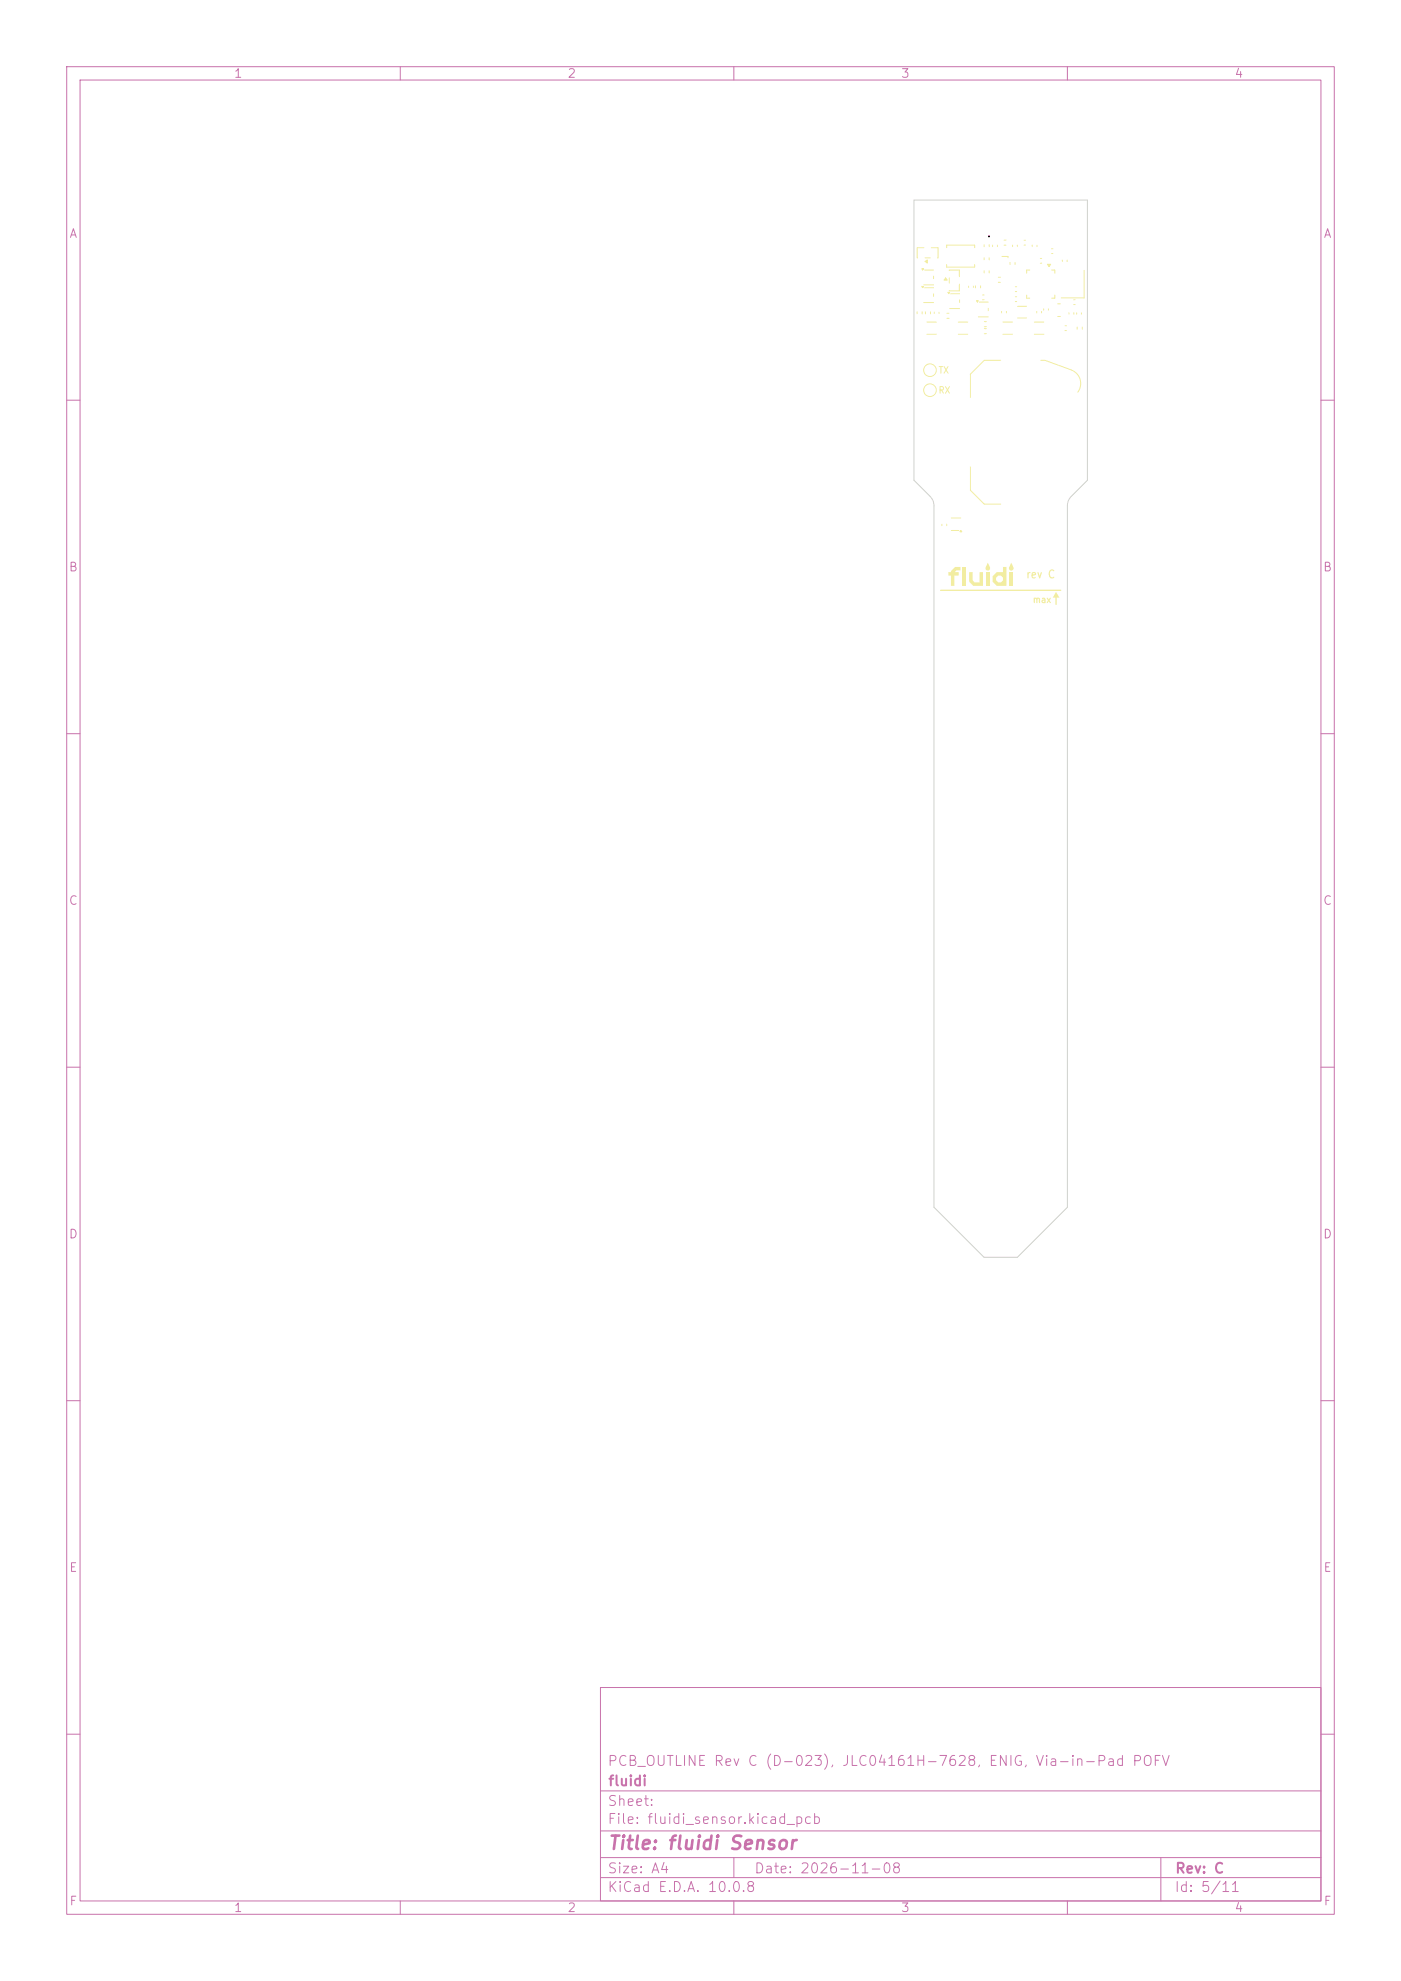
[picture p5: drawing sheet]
<svg xmlns="http://www.w3.org/2000/svg" width="210mm" height="297mm" viewBox="0 0 210 297" stroke-linecap="round" stroke-linejoin="round" font-family="sans-serif">
<defs><g id="words">
<text font-size="2" fill="#c872ab" x="91" y="277.8">Title: fluidi Sensor</text>
<g font-size="1.5" fill="#c872ab">
<text x="91" y="265.1">PCB_OUTLINE Rev C (D-023), JLC04161H-7628, ENIG, Via-in-Pad POFV</text>
<text x="91.1" y="268.1">fluidi</text>
<text x="91" y="273.8">File: fluidi_sensor.kicad_pcb</text>
<text x="91" y="271.1">Sheet:</text>
<text x="91" y="281.2">Size: A4</text>
<text x="113" y="281.2">Date: 2026-11-08</text>
<text x="176.1" y="281.2">Rev: C</text>
<text x="91" y="284">KiCad E.D.A. 10.0.8</text>
<text x="176" y="284">Id: 5/11</text>
</g>
<g font-size="1.3" fill="#c872ab">
<text x="35" y="12">1</text>
<text x="85" y="12">2</text>
<text x="135" y="12">3</text>
<text x="185" y="12">4</text>
<text x="10.3" y="36">A</text>
<text x="198.3" y="36">A</text>
<text x="10.2" y="86">B</text>
<text x="198.2" y="86">B</text>
<text x="10.2" y="136">C</text>
<text x="198.2" y="136">C</text>
<text x="10.2" y="186">D</text>
<text x="198.2" y="186">D</text>
<text x="10.3" y="236">E</text>
<text x="198.3" y="236">E</text>
<text x="10.3" y="286">F</text>
<text x="35" y="287">1</text>
<text x="85" y="287">2</text>
<text x="135" y="287">3</text>
<text x="185" y="287">4</text>
<text x="198.3" y="286">F</text>
</g>
<text font-size="1.2" fill="#f2eda1" x="153.7" y="87">rev C</text>
<g font-size="1" fill="#f2eda1">
<text x="140.6" y="56.3">TX</text>
<text x="140.6" y="59.3">RX</text>
<text x="154.7" y="90.7">max</text>
</g>
</g></defs>
<g fill="none" stroke="#c872ab" stroke-width=".15">
<path d="M10 10h190v277h-190zM12 12h186v273h-186zM60 10v2M110 10v2M160 10v2M10 60h2M198 60h2M10 110h2M198 110h2M10 160h2M198 160h2M10 210h2"/>
<path d="M198 210h2M90 253h108v32h-108zM10 260h2M90 278.5h108M90 274.5h108M90 268.5h108M110 278.5v3M174 278.5v6.5M198 260h2M60 285v2M90 281.5h108M110 285v2"/>
<path d="M160 285v2"/>
</g>
<g fill="#f2eda1">
<path d="M158.3 88.7l.5 .9h-1z"/>
<path d="M144.3 85h.5v2.8h-.5z"/>
<path d="M147.8 85.8h.5v2h-.5z"/>
<path d="M151.3 85.8h.5v2h-.5z"/>
<path d="M145.3 85.8h.5v1.2l.3 .3h.7v-1.5h.5v2h-1.4l-.6-.6z"/>
<path d="M142.2 85.8h.3v-.2l.7-.6h.8v.5h-.6l-.3 .3h.6v.5h-.6v1.5h-.6v-1.5h-.3z"/>
<path d="M148.8 86.4l.6-.6h.9v-.8h.6v2.8h-1.5l-.6-.6v-.2h.5l.3 .3h.4l.3-.3v-.4l-.3-.3h-.4l-.3 .3v.4h-.5z"/>
<path d="M148.1 84.4l.3 .8-.1 .2-.2 .1-.3-.1-.1-.2z"/>
<path d="M151.6 84.4l.3 .8-.1 .2-.2 .1-.3-.1-.1-.2z"/>
</g>
<path d="M141 88.5h18M158.3 89.6v1" fill="none" stroke="#f2eda1" stroke-width=".2"/>
<path d="M138.2 40.3h.3l-.2 .2zM138.5 42.7h1.4M138.6 40.5h1.3M139.9 41.4v.4M161.5 49v.4M162.2 49v.4" fill="none" stroke="#f2eda1" stroke-width=".15"/>
<path d="M138.2 40.3h.3l-.2 .2z" fill="#f2eda1"/>
<g fill="none" stroke="#f2eda1" stroke-width=".15">
<path d="M138.5 37.1h-1v1.6M138.7 38.7h.7M138.7 39.2l.3-.2v.4zM139.6 37.1h1v1.6M148.8 36.8v.2M149.5 36.8v.2M151.4 39.3v.4M151.8 36.8v.2M152.2 39.3v.4M152.5 36.8v.2M138.7 46.7v.4M138.9 48.3h1.5"/>
<path d="M138.9 50.1h1.5M139.5 46.7v.4M140 46.8v.2M140.8 46.8v.2M147.5 49.3h.4M147.5 50h.4M150.3 48.3h1.5M150.3 50.1h1.5M159.6 48.8h.3M159.6 49.6h.3"/>
<circle cx="139.4" cy="55.5" r=".95"/>
</g>
<path d="M138.7 39.2l.3-.2v.4z" fill="#f2eda1"/>
<path d="M159.2 39v.2M160 39v.2M138.2 42.9h.3l-.2 .2zM138.5 45.4h1.4M138.6 43.1h1.3M139.9 44.1v.3M156.4 46.3v.2M157.2 46.3v.2M160.9 44.9h.3M160.9 45.7h.3" fill="none" stroke="#f2eda1" stroke-width=".15"/>
<path d="M138.2 42.9h.3l-.2 .2z" fill="#f2eda1"/>
<path d="M153.5 36h.2M153.5 36.7h.2M157 39.6h.5l-.3 .4zM152.2 44.5h.2M152.2 45.2h.2M153.9 44.2v.5h.5M154.4 40.5h-.5v.5M157.6 40.5h.5v.5M158.1 44.2v.5h-.5" fill="none" stroke="#f2eda1" stroke-width=".15"/>
<path d="M157 39.6h.5l-.3 .4z" fill="#f2eda1"/>
<g fill="none" stroke="#f2eda1" stroke-width=".15">
<path d="M157.6 37.3h.2M157.6 38h.2M137.5 46.7v.4M138.2 46.7v.4M146.4 45.1h.2l-.1 .2zM146.7 47.5h1.4M146.8 45.3h1.3M148.1 46.2v.4M150 54h-2.5l-2 2.1v3.5M152.2 43h.2M152.2 43.7h.2M155 48.3h1.5"/>
<path d="M155 50.1h1.5M155.4 46.7v.2M156 54h.6l4 1.5a2.15 2.15 0 0 1 1 3.3M156.1 46.7v.2M160.2 46.9v.2M161 46.9v.2M161.4 46.9v.2M162.1 46.9v.2M145.5 70v3.5l2 2.1h2.5"/>
</g>
<path d="M146.4 45.1h.2l-.1 .2z" fill="#f2eda1"/>
<g fill="none" stroke="#f2eda1" stroke-width=".15">
<path d="M141.9 37.1v-.3h4.2v.3M141.9 39.7v.4h4.2v-.4M147.5 36.7v.3M148.3 36.7v.3M150.2 38.5h.9v.2M150.5 36.8h.3M150.5 36h.3M155.9 38.7h.3M155.9 39.5h.3M143.6 48.3h1.5M143.6 50.1h1.5M145.2 42.9v.2"/>
<path d="M145.9 42.9v.2M147.5 40.6v.3M148.3 40.6v.3M149.6 41.6h.4M149.6 42.3h.4M150.1 46.7v.2M150.9 46.7v.2M141.2 78.6v.2M141.9 78.6v.2M142.6 77.7h1.4M142.6 79.5h1.1M144 79.5l.2 .2h-.3z"/>
</g>
<path d="M144 79.5l.2 .2h-.3z" fill="#f2eda1"/>
<g fill="none" stroke="#f2eda1" stroke-width=".15">
<path d="M147.5 38.6v.4M148.3 38.6v.4M141.9 47h.4M141.9 47.7h.4M142.1 43.8h.2l-.1 .2zM142.4 46.3h1.4M142.5 44h1.3M143.8 45v.3M146.2 42.8v.4M147 42.8v.4M147.3 44.2h.2M147.3 44.9h.2"/>
<path d="M147.5 48.2h.4M147.5 49h.4M152.5 45.9h1.4M152.5 47.7h1.4M158.6 45.6h.3M158.6 47.5h.3M162.5 40.5v4.2h-3.4"/>
<circle cx="139.4" cy="58.5" r=".95"/>
</g>
<path d="M142.1 43.8h.2l-.1 .2z" fill="#f2eda1"/>
<path d="M154.7 36.8v.2M155.4 36.8v.2M141.8 41.7l.2 .3h-.5zM142.3 40.5h1.5v1M142.3 41.7v.7M143.8 42.6v1h-1.5" fill="none" stroke="#f2eda1" stroke-width=".15"/>
<path d="M141.8 41.7l.2 .3h-.5z" fill="#f2eda1"/>
<path d="M137 30h26v42l-2.4 2.4a2 2 0 0 0-.6 1.4v105.2l-7.5 7.5h-5l-7.5-7.5v-105.2a2 2 0 0 0-.6-1.4l-2.4-2.4z" fill="none" stroke="#d0d2cd" stroke-width=".15"/>
<circle cx="148.2" cy="35.5" r=".15" fill="#000"/>
<use href="#words"/>
</svg>
